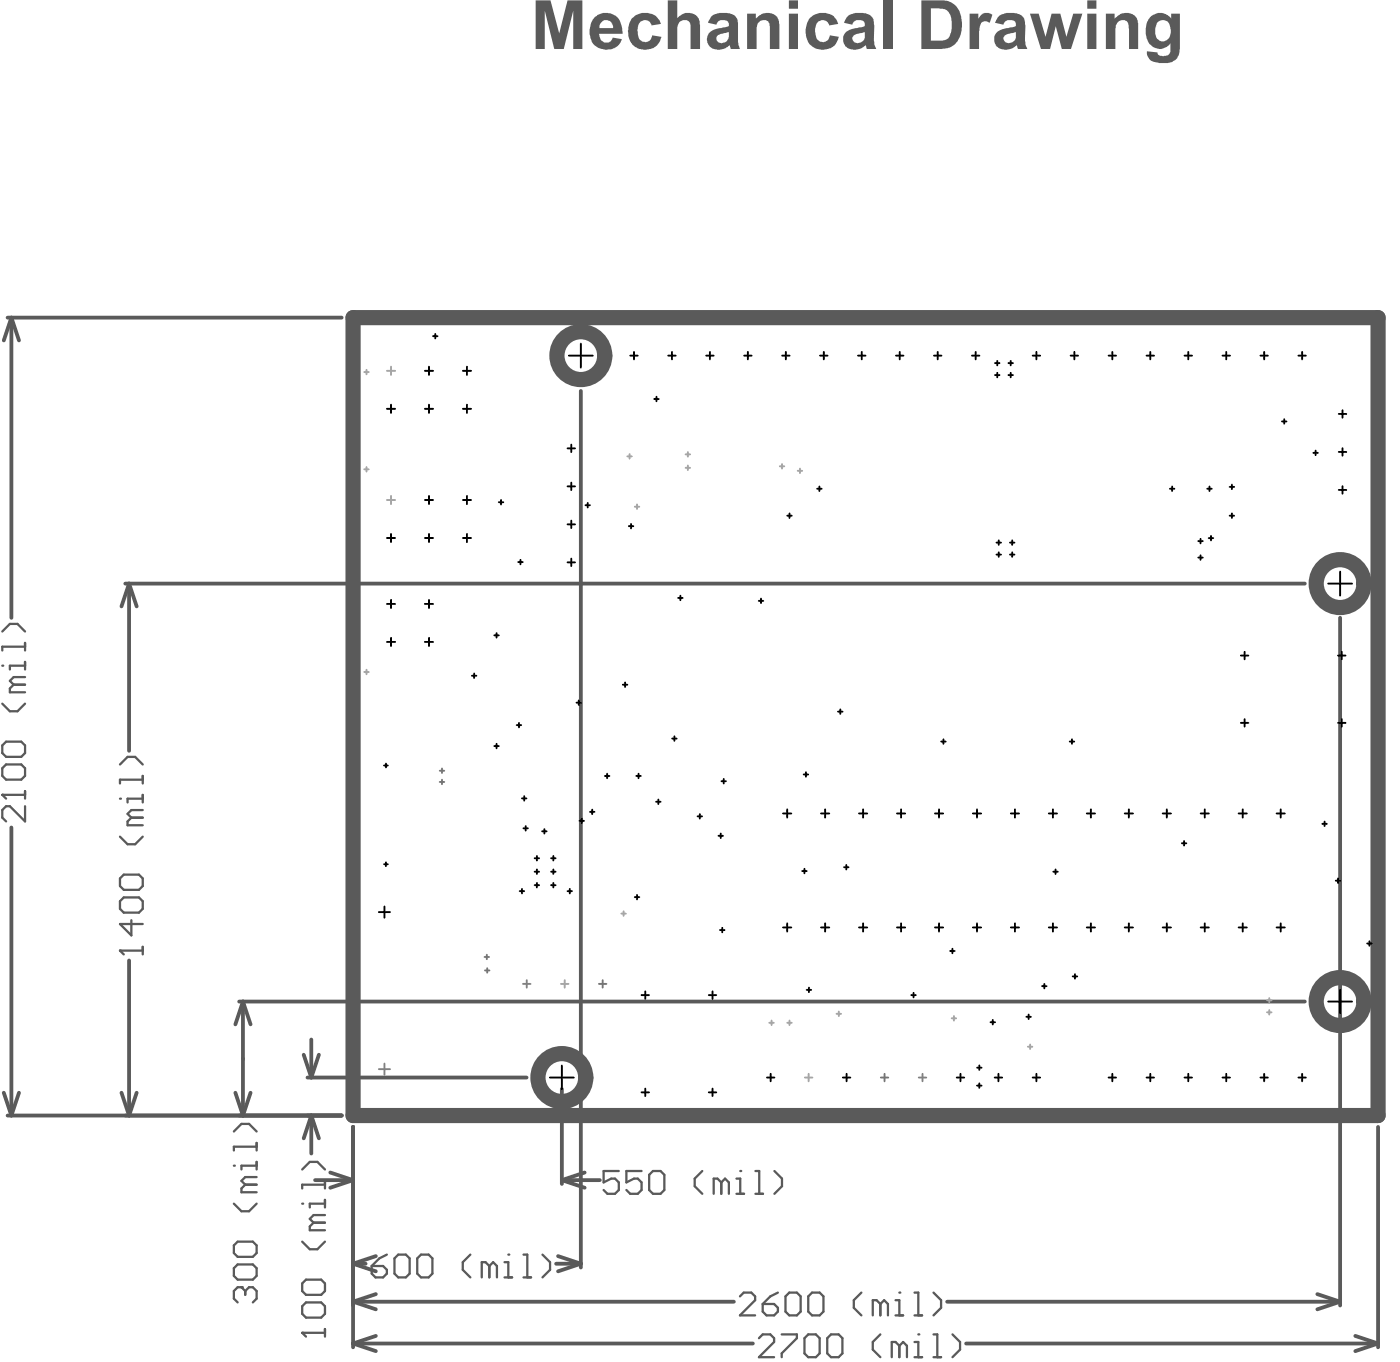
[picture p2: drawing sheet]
<svg xmlns="http://www.w3.org/2000/svg" width="312mm" height="303mm" viewBox="0 0 312 303" stroke-linecap="round" stroke-linejoin="round" font-family="sans-serif">
<g fill="none" stroke="#5a5a5a" stroke-width=".84">
<path d="M1.7 70.7h74.3M2.5 70.7l1.7 5M2.5 70.7l-1.7 5M2.5 70.7v66.8M129.2 87v195M27.9 129.8h262.4M28.7 129.8l-1.7 5.1M28.7 129.8v37.3M28.7 129.8l1.7 5.1M298.2 137.5v153M2.5 184.1v64.1M28.7 213.7v34.5"/>
<path d="M53.2 222.8h237.1M54.1 222.8v25.4M54.1 222.8l1.7 5.1M54.1 222.8l-1.7 5.1M67.6 234.7l1.7 5M68.4 239.7h48.8M69.3 231.3v8.4M71 234.7l-1.7 5M.8 243.1l1.7 5.1M1.7 248.2h74.3M4.2 243.1l-1.7 5.1M27 243.1l1.7 5.1"/>
<path d="M30.4 243.1l-1.7 5.1M52.4 243.1l1.7 5.1M55.8 243.1l-1.7 5.1M69.3 248.2v8.5M69.3 248.2l-1.7 5.1M69.3 248.2l1.7 5.1M78.6 250.7v49.1M125 242.3v21.1M306.6 250.7v49.1M70.1 262.6h8.5M73.5 260.9l5.1 1.7M78.6 262.6l-5.1 1.7"/>
<path d="M83.6 279.5l-5 1.7M124.2 279.5l5 1.7M125 262.6l5.1 1.7M125 262.6h8.5M130.1 260.9l-5.1 1.7M78.6 281.2h2.8M78.6 298.9l5 1.7M78.6 289.6l5 1.7M78.6 281.2l5 1.7M78.6 298.9h88.9M78.6 289.6h84.7M83.6 297.2l-5 1.7"/>
<path d="M83.6 287.9l-5 1.7M123.7 281.2h5.5M129.2 281.2l-5 1.7M210.7 289.6h87.5M215 298.9h91.6M293.1 287.9l5.1 1.7M298.2 289.6l-5.1 1.7M301.6 297.2l5 1.7M306.6 298.9l-5 1.7"/>
</g>
<path d="M78.6 70.7h228v177.5h-228z" fill="none" stroke="#5a5a5a" stroke-width="3.4"/>
<path d="M.5 176.8h5.1M5.6 176v1.7M5.6 179.4v3.4l-3.4-3.4h-.8l-.9 .8v1.7l.9 .9" fill="none" stroke="#5a5a5a" stroke-width=".51"/>
<circle cx=".5" cy="176.8" r=".25" fill="#5a5a5a"/>
<path d="M.5 156.6l1.7 1.7h1.7l1.7-1.7M3 152.3l-.8 .9v.8h3.4M3 152.3h2.6M5.6 147.3v1.7M5.6 148.1h-3.4v.9M5.6 150.6h-2.6l-.8 .9 .8 .8M.5 176.8l.9 .9M1.4 170.1h3.3l.9 .8v1.7l-.9 .9h-3.3l-.9-.9v-1.7zM1.4 165h3.3l.9 .9v1.6l-.9 .9h-3.3l-.9-.9v-1.6z" fill="none" stroke="#5a5a5a" stroke-width=".51"/>
<circle cx=".5" cy="148.1" r=".25" fill="#5a5a5a"/>
<path d="M.5 140.5l1.7-1.7h1.7l1.7 1.7M5.6 143v1.7M5.6 143.9h-5.1v.8M26.7 211.5h5.1M31.8 210.7v1.7" fill="none" stroke="#5a5a5a" stroke-width=".51"/>
<circle cx="26.7" cy="211.5" r=".25" fill="#5a5a5a"/>
<path d="M31.8 176.9v1.6M31.8 177.7h-3.4v.8M26.7 186.2l1.7 1.6h1.7l1.7-1.6M27.5 199.7h3.4l.9 .8v1.7l-.9 .9h-3.4l-.8-.9v-1.7zM27.5 194.6h3.4l.9 .8v1.7l-.9 .9h-3.4l-.8-.9v-1.7zM29.2 181.9l-.8 .9v.8h3.4M29.2 181.9h2.6M31.8 180.2h-2.6l-.8 .9 .8 .8M26.7 211.5l.8 .9M29.2 204.7v3.4l-2.5-2.5h5.1" fill="none" stroke="#5a5a5a" stroke-width=".51"/>
<circle cx="26.7" cy="177.7" r=".25" fill="#5a5a5a"/>
<path d="M26.7 170.1l1.7-1.7h1.7l1.7 1.7M31.8 172.6v1.7M31.8 173.5h-5.1v.8M53.7 286.4h-.8l-.9 .8v1.7l.9 .9" fill="none" stroke="#5a5a5a" stroke-width=".51"/>
<circle cx="53.7" cy="286.4" r=".25" fill="#5a5a5a"/>
<path d="M57.1 258.5v1.7M57.1 259.4h-3.4v.8M52 267.8l1.7 1.7h1.7l1.7-1.7M52.9 276.3h3.4l.8 .8v1.7l-.8 .8h-3.4l-.9-.8v-1.7zM54.6 263.6l-.9 .8v.9h3.4M54.6 263.6h2.5M57.1 261.9h-2.5l-.9 .8 .9 .9M52.9 281.3h3.4l.8 .9v1.7l-.8 .8h-3.4l-.9-.8v-1.7zM53.7 286.4l.9 .8M54.6 287.2v.9M54.6 287.2l.8-.8h.9l.8 .8v1.7l-.8 .9" fill="none" stroke="#5a5a5a" stroke-width=".51"/>
<circle cx="52" cy="259.4" r=".25" fill="#5a5a5a"/>
<path d="M52 251.8l1.7-1.7h1.7l1.7 1.7M57.1 254.3v1.7M57.1 255.1h-5.1v.9M67.2 296.5h5.1M72.3 295.7v1.7" fill="none" stroke="#5a5a5a" stroke-width=".51"/>
<circle cx="67.2" cy="296.5" r=".25" fill="#5a5a5a"/>
<path d="M67.2 276.3l1.7 1.7h1.7l1.7-1.7M69.8 272l-.9 .9v.8h3.4M69.8 272h2.5M72.3 267v1.7M72.3 267.8h-3.4v.9M72.3 270.3h-2.5l-.9 .9 .9 .8M67.2 296.5l.9 .9M68.1 289.8h3.4l.8 .8v1.7l-.8 .9h-3.4l-.9-.9v-1.7zM68.1 284.7h3.4l.8 .9v1.6l-.8 .9h-3.4l-.9-.9v-1.6z" fill="none" stroke="#5a5a5a" stroke-width=".51"/>
<circle cx="67.2" cy="267.8" r=".25" fill="#5a5a5a"/>
<g fill="none" stroke="#5a5a5a" stroke-width=".51">
<path d="M67.2 260.2l1.7-1.7h1.7l1.7 1.7M72.3 262.7v1.7M72.3 263.6h-5.1v.8M86.1 279.1l-1.7 .9-1.7 1.7M88.6 279.1h1.7l.8 .9v3.4l-.8 .8h-1.7l-.8-.8v-3.4zM93.7 279.1h1.7l.8 .9v3.4l-.8 .8h-1.7l-.9-.8v-3.4zM104.7 279.1l-1.7 1.7v1.7l1.7 1.7M82.7 281.7h2.5l.9 .8v.9l-.9 .8h-1.7l-.8-.8zM108.9 281.7l-.9-.9h-.8v3.4M108.9 281.7v2.5M108.9 281.7l.8-.9 .9 .9v2.5M112.3 284.2h1.6"/>
<path d="M112.3 280.8h.8v3.4"/>
</g>
<circle cx="113.1" cy="279.1" r=".25" fill="#5a5a5a"/>
<g fill="none" stroke="#5a5a5a" stroke-width=".51">
<path d="M116.5 279.1h.8v5.1M120.7 279.1l1.7 1.7v1.7l-1.7 1.7M116.5 284.2h1.7M164.6 288.4l.9-.8h1.7l.8 .8v.9l-3.4 3.4h3.4M169.7 290.1h2.5l.9 .9v.8l-.9 .9h-1.7l-.8-.9zM173.1 287.6l-1.7 .8-1.7 1.7M175.6 287.6h1.7l.8 .8v3.4l-.8 .9h-1.7l-.8-.9v-3.4zM180.7 287.6h1.7l.8 .8v3.4l-.8 .9h-1.7l-.9-.9v-3.4zM191.7 287.6l-1.7 1.7v1.7l1.7 1.7M195.9 290.1l-.9-.8h-.8v3.4M195.9 290.1v2.6M195.9 290.1l.8-.8 .9 .8v2.6"/>
<path d="M199.3 292.7h1.6M199.3 289.3h.8v3.4"/>
</g>
<circle cx="200.1" cy="287.6" r=".25" fill="#5a5a5a"/>
<g fill="none" stroke="#5a5a5a" stroke-width=".51">
<path d="M168.9 297.7l.8-.8h1.7l.8 .8v.9l-3.3 3.4h3.3M173.9 296.9h3.4v.8l-3.4 3.4v.9M179.8 296.9h1.7l.9 .8v3.4l-.9 .9h-1.7l-.8-.9v-3.4zM184.9 296.9h1.7l.8 .8v3.4l-.8 .9h-1.7l-.8-.9v-3.4zM195.9 296.9l-1.7 1.7v1.7l1.7 1.7M200.1 299.4l-.8-.8h-.9v3.4M200.1 299.4v2.6M200.1 299.4l.9-.8 .8 .8v2.6M203.5 292.7h1.7M203.5 287.6h.8v5.1M203.5 298.6h.8v3.4M207.7 287.6l1.7 1.7v1.7l-1.7 1.7"/>
<path d="M203.5 302h1.7"/>
</g>
<circle cx="204.3" cy="296.9" r=".25" fill="#5a5a5a"/>
<path d="M137.7 260.5h-3.4v2.6l1.7-.9h.8l.9 .9v1.7l-.9 .8h-1.6l-.9-.8M142.8 260.5h-3.4v2.6l1.7-.9h.8l.9 .9v1.7l-.9 .8h-1.7l-.8-.8M145.3 260.5h1.7l.8 .9v3.4l-.8 .8h-1.7l-.9-.8v-3.4zM156.3 260.5l-1.7 1.7v1.7l1.7 1.7M160.5 263.1l-.9-.9h-.8v3.4M160.5 263.1v2.5M160.5 263.1l.8-.9 .9 .9v2.5M163.9 262.2h.8v3.4M163.9 265.6h1.7M207.7 296.9h.9v5.1M211.9 296.9l1.7 1.7v1.7l-1.7 1.7M207.7 302h1.7" fill="none" stroke="#5a5a5a" stroke-width=".51"/>
<circle cx="164.7" cy="260.5" r=".25" fill="#5a5a5a"/>
<path d="M168.1 265.6h1.7M168.1 260.5h.8v5.1M172.3 260.5l1.7 1.7v1.7l-1.7 1.7" fill="none" stroke="#5a5a5a" stroke-width=".51"/>
<g fill="#5a5a5a">
<path d="M119.2 .1h3.3l1.9 7.3 1.9-7.3h3.3v10.8h-2.1v-8.5l-2.1 8.5h-2.1l-2.1-8.5v8.5h-2z"/>
<path d="M140.8 3.9a4.1 4.1 0 0 1 5.2-.2l.7 .8 .4 .8-2.1 .4a1.56 1.56 0 0 0-1.9-1.2 1.56 1.56 0 0 0-1.2 1.8v.7a1.85 1.85 0 0 0 1.9 2.4l.8-.4 .5-1.1 2 .3a3.5 3.5 0 0 1-4.6 2.7 3.7 3.7 0 0 1-2.7-4.2v-.6a3.4 3.4 0 0 1 1-2.1z"/>
<path d="M148.6 .1h2.1v4a2.97 2.97 0 0 1 3.8-.9 2.33 2.33 0 0 1 1.3 2.4v5.3h-2.1v-4.1a1.99 1.99 0 0 0-.6-2.2 1.69 1.69 0 0 0-1.8 .3 1.69 1.69 0 0 0-.6 1.7v4.3h-2.1z"/>
<path d="M166.2 3h2v1.2a2.98 2.98 0 0 1 4.8-.2l.2 .4 .2 1v5.5h-2.1v-4.1a2.08 2.08 0 0 0-.8-2.2 1.77 1.77 0 0 0-2.2 2.1v4.2h-2.1z"/>
<path d="M180.4 3.8a4.2 4.2 0 0 1 5.2-.1l.6 .8 .3 .8-2 .4a1.55 1.55 0 0 0-1.8-1.2 1.55 1.55 0 0 0-1.3 1.7v1.1a1.71 1.71 0 0 0 .7 1.7 1.71 1.71 0 0 0 1.8 .1 1.42 1.42 0 0 0 .8-1.2l2 .3a3.5 3.5 0 0 1-4.7 2.7 3.2 3.2 0 0 1-2.7-3.2 5 5 0 0 1 1.1-3.9z"/>
<path d="M196.6 .1h2v10.8h-2z"/>
<path d="M215.7 3h2v1.1h.1a1.96 1.96 0 0 1 3-.8l-.6 1.8a1.38 1.38 0 0 0-1.5-.2 1.38 1.38 0 0 0-.8 1.3l-.1 4.7h-2.1z"/>
<path d="M229.2 3h1.9l1.5 5.2 1.4-5.2h1.9l1.4 5.2 1.5-5.2h2l-2.5 7.9h-2l-1.4-5.1-1.3 5.1h-2z"/>
<path d="M246.1 3h1.9v1.2a3 3 0 0 1 5-.1l.2 1.1v5.7h-2v-4a2.67 2.67 0 0 0-.7-2.3 1.65 1.65 0 0 0-2.3 1.7v4.6h-2.1z"/>
<path d="M134.1 4.6a1.68 1.68 0 0 0-.7 1.7h3a1.58 1.58 0 0 0-2.3-1.7zM132.4 3.7a3.7 3.7 0 0 1 4.1-.4 3.7 3.7 0 0 1 1.9 3.5l.1 .7-5.2 .1a1.69 1.69 0 0 0 2.5 1.6l.5-.8 2.1 .3a3.5 3.5 0 0 1-4.8 2.1 3.1 3.1 0 0 1-2.3-2.9 5.3 5.3 0 0 1 1.1-4.2z"/>
<path d="M159.7 7.8a1.06 1.06 0 0 0-.1 1.4 1.06 1.06 0 0 0 1.4 .3 1.86 1.86 0 0 0 1.2-2.4zM158.3 3.6l.4-.3a5.8 5.8 0 0 1 4.4 0 2.39 2.39 0 0 1 1.1 2.6v3.5l.4 1.5h-2l-.2-.8a3.4 3.4 0 0 1-4.5 .2 2.1 2.1 0 0 1-.6-1.7 2.82 2.82 0 0 1 3-2.3l1.3-.3a.67 .67 0 0 0 .6-.5 .67 .67 0 0 0-.4-.8 1.53 1.53 0 0 0-2.4 .8l-1.9-.4z"/>
<path d="M175.5 .1h2.1v1.8h-2.1zM175.5 3h2.1v7.9h-2.1z"/>
<path d="M190.1 7.8a1.06 1.06 0 0 0-.2 1.4 1.06 1.06 0 0 0 1.4 .3 1.54 1.54 0 0 0 1.1-2v-.4zM188.9 3.4l.1-.1a5.7 5.7 0 0 1 4.6 .1 2.88 2.88 0 0 1 .9 2.5l-.1 3.2 .1 .8 .5 1h-2.2l-.2-.8a3.3 3.3 0 0 1-4.6 0 2.33 2.33 0 0 1 1.7-3.7l2.2-.4a.72 .72 0 0 0 .5-.6 .72 .72 0 0 0-.2-.7l-.1-.1a1.6 1.6 0 0 0-2.5 .9l-1.8-.4 .6-1.2z"/>
<path d="M207.1 1.9v7.1h2a2.09 2.09 0 0 0 2.5-1.8 5.7 5.7 0 0 0-.7-4.7l-1.1-.6zM205 .1h4.3a4.3 4.3 0 0 1 4.7 4.5 5.9 5.9 0 0 1-1.7 5.4l-1 .6-1.1 .2-5.2 .1z"/>
<path d="M223.7 7.8a1.06 1.06 0 0 0-.2 1.4 1.06 1.06 0 0 0 1.4 .3 1.54 1.54 0 0 0 1.1-2v-.4zM222.5 3.4l.2-.1a5.4 5.4 0 0 1 4.7 .2l.5 .6 .2 .7v4.3l.1 .8 .4 1h-2.1l-.3-.8a3.3 3.3 0 0 1-4.6 0 2.33 2.33 0 0 1 1.7-3.7l2.2-.4a.72 .72 0 0 0 .6-.6 .72 .72 0 0 0-.3-.7l-.9-.2a1.27 1.27 0 0 0-1.6 1l-1.9-.4 .6-1.2z"/>
<path d="M241.9 .1h2v1.8h-2zM241.9 3h2v7.9h-2z"/>
<path d="M257.7 4.8a3.5 3.5 0 0 0-.2 3.9 1.76 1.76 0 0 0 2 .3 1.76 1.76 0 0 0 1-1.7v-.5a2.11 2.11 0 0 0-1.5-2.3l-.9 .1zM256.2 3.5a3 3 0 0 1 4.4 .6v-1.1h1.9v7.1a4.4 4.4 0 0 1-.9 3.2 5.1 5.1 0 0 1-4.4 .6 2.27 2.27 0 0 1-2-2.5l2.3 .3v.2a1.73 1.73 0 0 0 2.8-.2l.1-2.1a2.97 2.97 0 0 1-3.1 1.1 2.97 2.97 0 0 1-2.2-2.5 4.9 4.9 0 0 1 1.1-4.7z"/>
</g>
<g fill="none" stroke="#5a5a5a" stroke-width="3.4">
<circle cx="129.2" cy="79.1" r="5.3"/>
<circle cx="298.2" cy="129.8" r="5.3"/>
<circle cx="125" cy="239.7" r="5.3"/>
<circle cx="298.2" cy="222.8" r="5.3"/>
</g>
<g fill="none" stroke="#000" stroke-width=".42">
<path d="M96.3 74.8h1M96.8 74.3v1M126.6 79.1h5.3M129.2 76.5v5.3M140.2 79.1h1.7M141.1 78.3v1.7M148.7 79.1h1.6M149.5 78.3v1.7M157.1 79.1h1.7M158 78.3v1.7M165.6 79.1h1.6M166.4 78.3v1.7"/>
<path d="M174 79.1h1.7M174.9 78.3v1.7M182.5 79.1h1.6M183.3 78.3v1.7M190.9 79.1h1.7M191.7 78.3v1.7M199.4 79.1h1.6M200.2 78.3v1.7M207.8 79.1h1.7M208.6 78.3v1.7M216.3 79.1h1.6M217.1 78.3v1.7"/>
<path d="M229.8 79.1h1.6M230.6 78.3v1.7M238.2 79.1h1.7M239 78.3v1.7M246.7 79.1h1.6M247.5 78.3v1.7M255.1 79.1h1.7M255.9 78.3v1.7M263.6 79.1h1.6M264.4 78.3v1.7M272 79.1h1.7M272.8 78.3v1.7"/>
<path d="M280.5 79.1h1.6M281.3 78.3v1.7M288.9 79.1h1.7M289.7 78.3v1.7M86.1 91h1.8M87 90v1.9M94.5 91h1.9M94.5 82.5h1.9M95.5 81.6v1.8M95.5 90v1.9M103 91h1.8M103 82.5h1.8"/>
<path d="M103.9 81.6v1.8M103.9 90v1.9M126.3 99.8h1.6M127.1 98.9v1.7M145.6 88.8h1M146.1 88.3v1M221.4 80.8h1M221.4 83.5h1M221.9 80.3v1M221.9 83v1M224.4 80.8h1M224.4 83.5h1"/>
<path d="M224.9 80.3v1M224.9 83v1M285.2 93.8h1M285.7 93.3v1M297.9 92.1h1.6M298.7 91.3v1.6M298.7 99.7v1.7M86.1 119.7h1.8M87 118.8v1.8M94.5 119.7h1.9M94.5 111.2h1.9M95.5 110.3v1.9"/>
<path d="M95.5 118.8v1.8M103 119.7h1.8M103 111.2h1.8M103.9 110.3v1.9M103.9 118.8v1.8M111 111.7h1M111.5 111.2v1M126.3 116.7h1.6M126.3 108.2h1.6M127.1 107.4v1.6M127.1 115.8v1.7M130.3 112.4h1"/>
<path d="M130.8 111.9v1M139.9 117.1h1M140.4 116.6v1M175.2 114.7h1M175.7 114.2v1M181.8 108.7h1M182.3 108.2v1M260.3 108.7h1M260.8 108.2v1M267.1 119.9v1M268.6 108.7h1M268.9 119.7h1"/>
<path d="M269.1 108.2v1M269.4 119.2v1M273.6 108.3h1M273.6 114.7h1M274.1 107.8v1M274.1 114.2v1M292.2 100.8h1M292.7 100.3v1M297.9 109h1.6M297.9 100.6h1.6M298.7 108.2v1.6M86.1 134.4h1.8"/>
<path d="M87 133.5v1.8M94.5 134.4h1.9M95.5 133.5v1.8M115.3 125.1h1M115.8 124.6v1M126.3 125.1h1.6M127.1 124.3v1.7M150.9 133h1M151.4 132.5v1M168.8 133.7h1M169.3 133.2v1M221.7 120.7h1"/>
<path d="M221.7 123.4h1M222.2 120.2v1M222.2 122.9v1M224.7 120.7h1M224.7 123.4h1M225.2 120.2v1M225.2 122.9v1M266.6 124.1h1M266.6 120.4h1M267.1 123.6v1M295.5 129.8h5.3M298.2 127.2v5.3"/>
<path d="M86.1 142.8h1.8M87 141.9v1.8M94.5 142.8h1.9M95.5 141.9v1.8M105 150.4h1M105.5 149.9v.9M110 141.4h1M110.5 140.9v1M128.3 156.3h1M128.8 155.8v1M138.6 152.3h1M139.1 151.8v1"/>
<path d="M186.5 158.3h1M187 157.8v1M276.1 145.9h1.7M276.9 145v1.7M297.7 145.9h1.7M298.5 145v1.7M85.5 170.3h.8M85.9 169.9v.8M110 166h1M110.5 165.5v1M115 161.3h1M115.5 160.8v1"/>
<path d="M116.1 177.6h1M116.6 177.1v1M134.6 172.6h1M135.1 172.1v1M141.6 172.6h1M142.1 172.1v1M146 178.4h1M146.5 177.9v1M149.6 164.3h1M150.1 163.8v1M160.5 173.8h1M161 173.3v1"/>
<path d="M178.8 172.3h1M179.3 171.8v1M209.4 165h1M209.9 164.5v1M238 165h1M238.5 164.5v1M276.1 160.8h1.7M276.9 160v1.7M297.7 160.8h1.7M298.5 160v1.7M85.5 192.3h.8M85.9 191.9v.8"/>
<path d="M115.6 198.3h1M116.1 197.8v1M116.5 184.3h1M117 183.8v1M119 196.9h1M119 194h1M119 191h1M119.5 190.5v1M119.5 193.5v.9M119.5 196.4v1M120.6 185h1M121.1 184.5v1"/>
<path d="M122.6 196.9h1M122.6 194h1M122.6 191h1M123.1 190.5v1M123.1 193.5v.9M123.1 196.4v1M126.3 198.3h1M126.8 197.8v1M128.9 182.6h1M129.4 182.1v1M131.3 180.6h1M131.8 180.1v1"/>
<path d="M141.2 199.6h1M141.7 199.1v1M155.2 181.6h1M155.7 181.1v1M159.9 186h1M160.4 185.5v1M174.2 181h1.9M175.1 180.1v1.8M178.5 193.8h1M179 193.3v1M182.7 181h1.8M183.6 180.1v1.8"/>
<path d="M187.8 193h1M188.3 192.5v1M191.1 181h1.9M192 180.1v1.8M199.6 181h1.8M200.5 180.1v1.8M208 181h1.9M208.9 180.1v1.8M216.5 181h1.8M217.4 180.1v1.8M224.9 181h1.8M225.8 180.1v1.8"/>
<path d="M233.4 181h1.8M234.3 180.1v1.8M234.4 194h1M234.9 193.5v.9M241.8 181h1.8M242.7 180.1v1.8M250.3 181h1.8M251.2 180.1v1.8M258.7 181h1.8M259.6 180.1v1.8M263 187.6h1M263.5 187.1v1"/>
<path d="M267.2 181h1.8M268.1 180.1v1.8M275.6 181h1.8M276.5 180.1v1.8M284 181h1.9M285 180.1v1.8M294.2 183.3h1M294.7 182.8v1M297.2 195.9h1M297.7 195.4v1M84.3 202.9h2.5M85.5 201.7v2.5"/>
<path d="M160.2 206.9h1M160.7 206.4v1M174.2 206.4h1.9M175.1 205.4v1.9M180 219.7v1M182.7 206.4h1.8M183.6 205.4v1.9M191.1 206.4h1.9M192 205.4v1.9M199.6 206.4h1.8M200.5 205.4v1.9M208 206.4h1.9"/>
<path d="M208.9 205.4v1.9M211.4 211.6h1M211.9 211.1v1M216.5 206.4h1.8M217.4 205.4v1.9M224.9 206.4h1.8M225.8 205.4v1.9M231.9 219.4h1M232.4 218.9v1M233.4 206.4h1.8M234.3 205.4v1.9M238.7 217.2h1"/>
<path d="M239.2 216.7v1M241.8 206.4h1.8M242.7 205.4v1.9M250.3 206.4h1.8M251.2 205.4v1.9M258.7 206.4h1.8M259.6 205.4v1.9M267.2 206.4h1.8M268.1 205.4v1.9M275.6 206.4h1.8M276.5 205.4v1.9M284 206.4h1.9"/>
<path d="M285 205.4v1.9M304.2 209.9h1M304.7 209.4v1M122.4 239.7h5.3M125 237.1v5.3M142.7 221.4h1.7M143.6 220.6v1.6M157.7 221.4h1.7M158.5 220.6v1.6M170.6 239.7h1.7M171.5 238.9v1.7M179.5 220.2h1"/>
<path d="M187.5 239.7h1.7M188.4 238.9v1.7M202.8 221.4h1M203.3 220.9v1M212.9 239.7h1.6M213.7 238.9v1.7M217.4 237.6h1M217.9 237.1v.9M220.4 227.4h1M220.9 226.9v1M221.3 239.7h1.7M222.2 238.9v1.7"/>
<path d="M228.4 226.2h1M228.9 225.7v1M229.8 239.7h1.6M230.6 238.9v1.7M246.7 239.7h1.6M247.5 238.9v1.7M255.1 239.7h1.7M255.9 238.9v1.7M263.6 239.7h1.6M264.4 238.9v1.7M272 239.7h1.7M272.8 238.9v1.7"/>
<path d="M280.5 239.7h1.6M281.3 238.9v1.7M288.9 239.7h1.7M289.7 238.9v1.7M295.5 222.8h5.3M298.2 220.2v5.3M142.7 243h1.7M143.6 242.2v1.7M157.7 243h1.7M158.5 242.2v1.7M217.4 241.5h1M217.9 241v1"/>
</g>
<g fill="none" stroke="#a2a2a2" stroke-width=".42">
<path d="M81.1 82.8h.9M81.5 82.3v1M86.1 82.5h1.8M87 81.6v1.8M81.1 104.4h.9M81.5 103.9v1M86.1 111.2h1.8M87 110.3v1.9M139.6 101.5h1M140.1 101v1M141.2 112.7h1M141.7 112.2v1"/>
<path d="M152.6 101.1h.9M152.6 104.1h.9M153.1 100.6v1M153.1 103.6v1M173.5 103.8h1M174 103.3v1M177.5 104.8h1M178 104.3v1M81.1 149.5h.9M81.5 149v1M124.8 218.9h1.7M125.6 218.1v1.6"/>
<path d="M138.3 203.3h.9M138.8 202.8v1M171.2 227.6h1M171.7 227.1v1M175.2 227.6h1M175.7 227.1v1M179.1 239.7h1.7M179.9 238.9v1.7M186.1 225.6h1M186.6 225.1v1M211.7 226.6h1M212.2 226.1v1"/>
<path d="M228.7 232.9h1M229.2 232.4v1M281.9 222.6h1M281.9 225.2h1M282.4 222.1v1M282.4 224.7v1"/>
</g>
<path d="M97.8 171.5h1M97.8 174h1M98.3 171v1M98.3 173.5v1M107.8 212.9h1M107.9 215.9h1M108.3 212.4v1M108.4 215.4v1" fill="none" stroke="#777" stroke-width=".42"/>
<path d="M133.3 218.9h1.6M134.1 218.1v1.6M196 239.7h1.6M196.8 238.9v1.7" fill="none" stroke="#757575" stroke-width=".42"/>
<path d="M116.4 218.9h1.6M117.2 218.1v1.6M84.3 237.9h2.5M85.5 236.6v2.5M204.4 239.7h1.7M205.3 238.9v1.7" fill="none" stroke="#838383" stroke-width=".42"/>
</svg>
